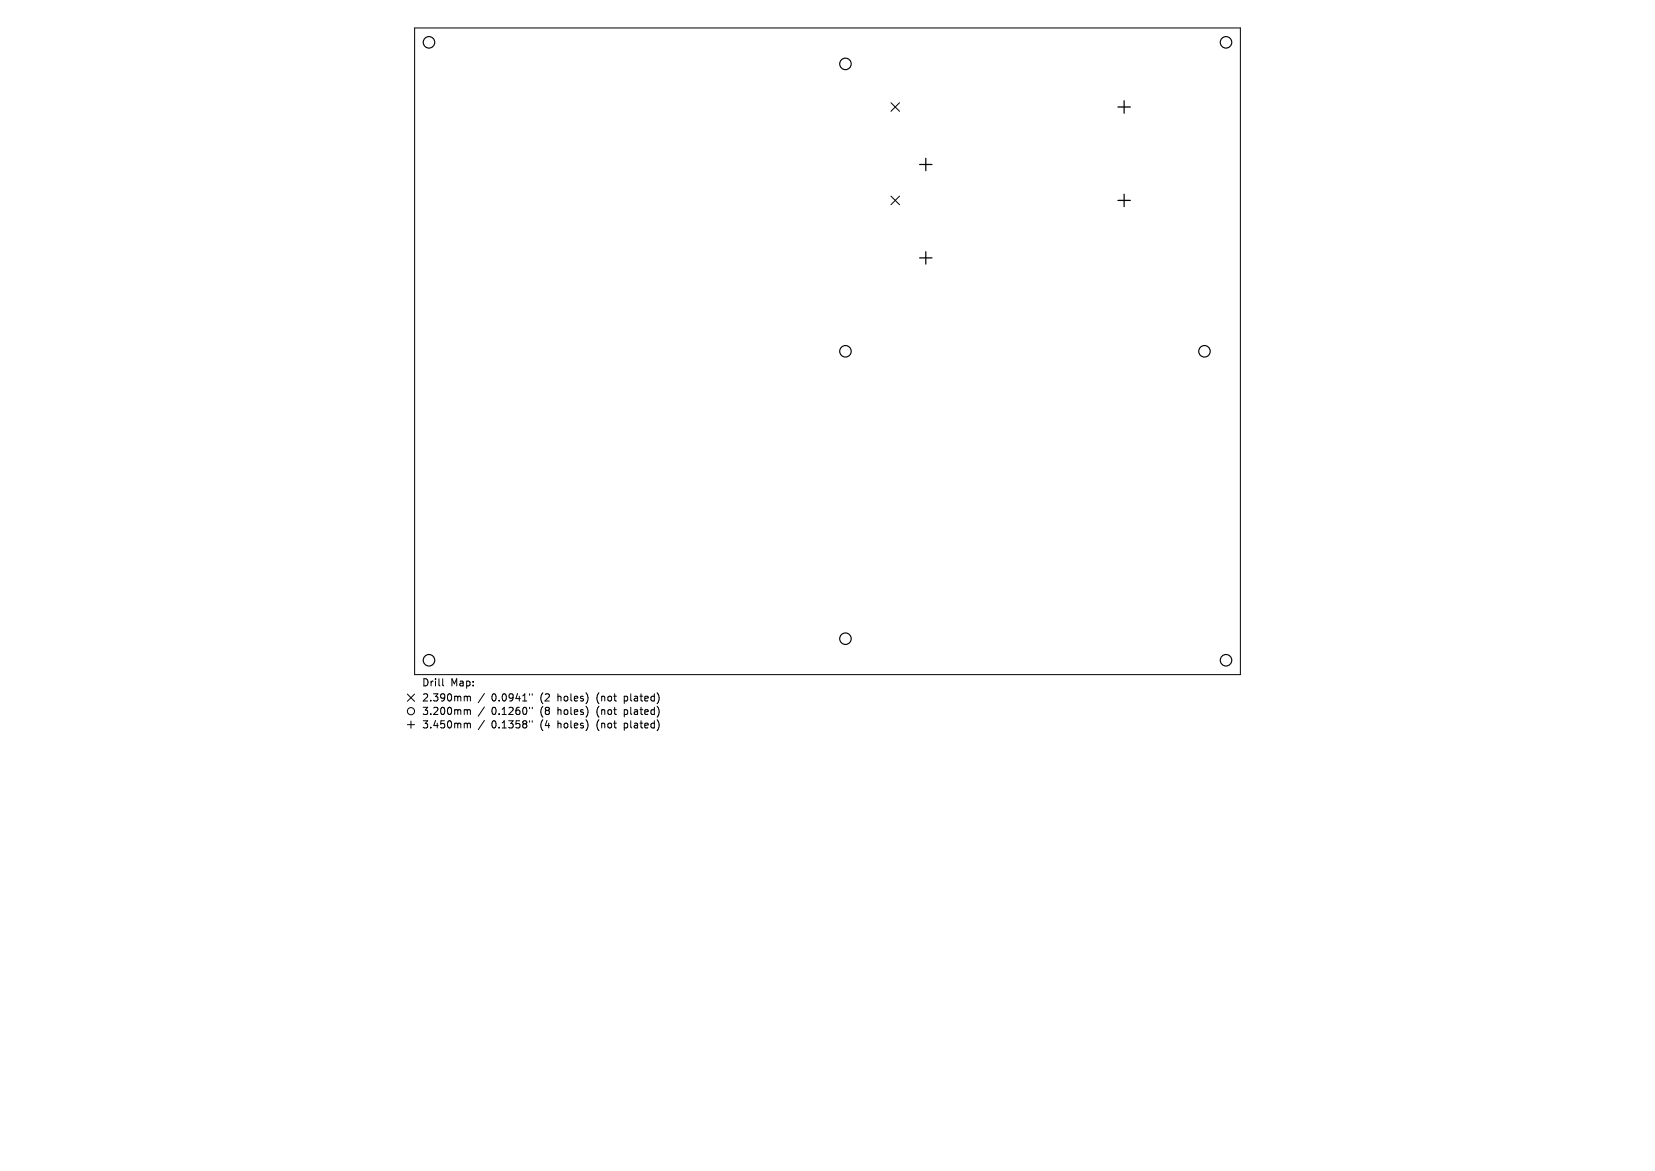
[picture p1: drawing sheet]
<svg xmlns="http://www.w3.org/2000/svg" width="297mm" height="210mm" viewBox="0 0 297 210" stroke-linecap="round" stroke-linejoin="round" font-family="sans-serif">
<defs><g id="words">
<g font-size="1.8">
<text x="75.7" y="123.3">Drill</text>
<text x="75.7" y="126">2.390mm</text>
<text x="80.8" y="123.3">Map:</text>
<text x="88.2" y="126">0.0941&quot;</text>
<text x="97.1" y="126">(2</text>
<text x="100.2" y="126">holes)</text>
<text x="107.4" y="126">(not</text>
<text x="112.4" y="126">plated)</text>
<text x="75.7" y="128.4">3.200mm</text>
<text x="75.7" y="130.8">3.450mm</text>
<text x="88.2" y="128.4">0.1260&quot;</text>
<text x="88.2" y="130.8">0.1358&quot;</text>
<text x="97.1" y="128.4">(8</text>
<text x="97.1" y="130.8">(4</text>
<text x="100.2" y="128.4">holes)</text>
<text x="100.2" y="130.8">holes)</text>
<text x="107.4" y="128.4">(not</text>
<text x="107.4" y="130.8">(not</text>
<text x="112.4" y="128.4">plated)</text>
<text x="112.4" y="130.8">plated)</text>
</g>
</g></defs>
<g fill="none" stroke="#000" stroke-width=".18">
<path d="M74.4 5h148.2v116h-148.2zM159.9 18.4l1.5 1.6M161.4 18.4l-1.5 1.6M159.9 35.2l1.5 1.5M161.4 35.2l-1.5 1.5M73.1 124.5l1.3 1.3M73.1 130h1.3M73.7 129.3v1.3M74.4 124.5l-1.3 1.3M79.4 121.7v1.1l.2 .2M83.5 124.9l.4 .1M83.5 127.3l.4 .2"/>
<path d="M83.5 129.7l.4 .2M83.9 125l.1-.1h.4v.8M83.9 125v.7M83.9 127.5v.6M83.9 129.9v.7M83.9 127.5l.1-.2h.4v.8M83.9 129.9l.1-.2 .4 .1v.8M86.9 124.4l-1.1 1.6M86.9 126.8l-1.1 1.6M86.9 129.2l-1.1 1.7M95 124.4v.3M95 126.8v.3"/>
<path d="M95 129.3v.2M95.5 124.4v.3M95.5 126.8v.3M95.5 129.3v.2"/>
<circle cx="73.7" cy="127.5" r=".64"/>
</g>
<g fill="none" stroke="#000" stroke-width=".21">
<circle cx="77" cy="7.6" r="1.03"/>
<circle cx="151.7" cy="11.5" r="1.03"/>
<circle cx="220" cy="7.6" r="1.03"/>
<circle cx="151.7" cy="63" r="1.03"/>
<circle cx="216.2" cy="63" r="1.03"/>
<circle cx="77" cy="118.4" r="1.03"/>
<circle cx="151.7" cy="114.5" r="1.03"/>
<circle cx="220" cy="118.4" r="1.03"/>
</g>
<path d="M200.6 19.2h2.2M201.7 18.1v2.2M165 29.5h2.3M166.1 28.4v2.2M200.6 35.9h2.2M201.7 34.8v2.3M165 46.3h2.3M166.1 45.1v2.3" fill="none" stroke="#000" stroke-width=".22"/>
<use href="#words"/>
</svg>
